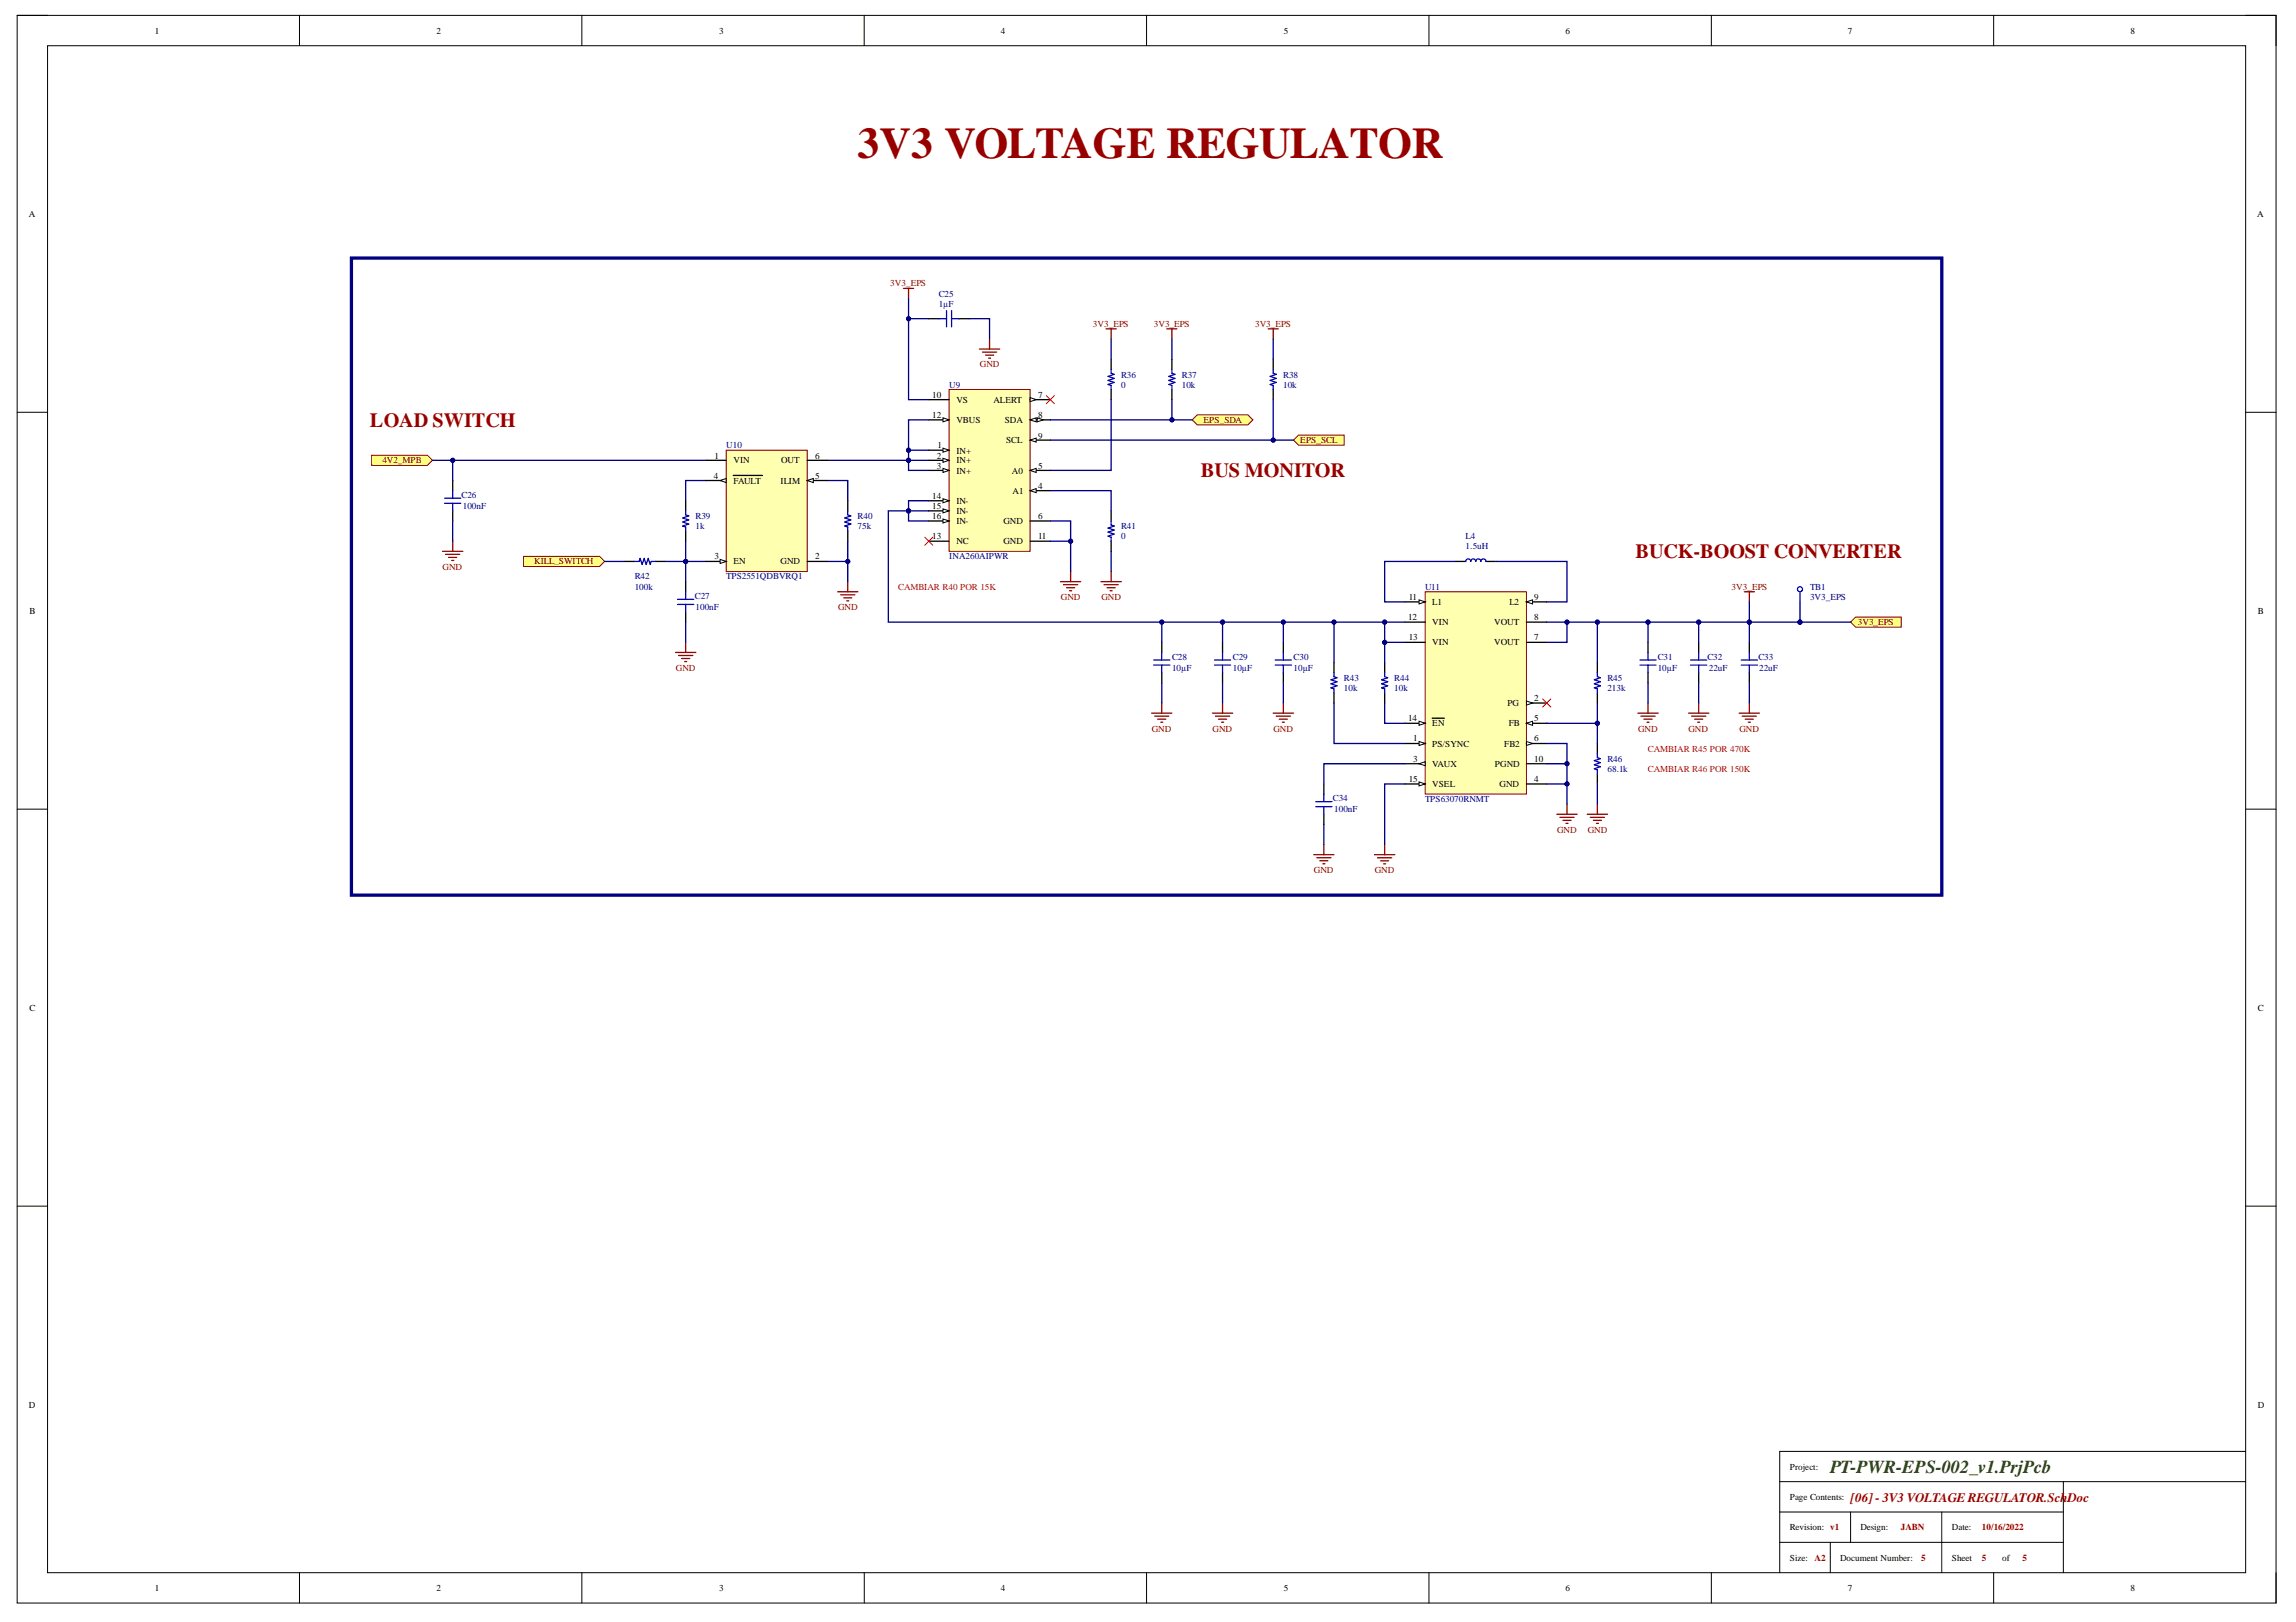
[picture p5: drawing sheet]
<svg xmlns="http://www.w3.org/2000/svg" width="297mm" height="210mm" viewBox="0 0 297 210" stroke-linecap="round" stroke-linejoin="round" font-family="sans-serif">
<defs><g id="words">
<text font-size="5.7" fill="#980000" x="111" y="20.4">3V3 VOLTAGE REGULATOR</text>
<g font-size="2.6" fill="#980000">
<text x="47.9" y="55.2">LOAD SWITCH</text>
<text x="155.4" y="61.7">BUS MONITOR</text>
<text x="211.6" y="72.2">BUCK-BOOST CONVERTER</text>
</g>
<text font-size="2.4" fill="#274e13" x="236.8" y="190.6">PT-PWR-EPS-002_v1.PrjPcb</text>
<text font-size="1.7" fill="#980000" x="239.4" y="194.3">[06]- 3V3 VOLTAGEREGULATOR.SchDoc</text>
<g font-size="1.2">
<text x="20" y="4.4">1</text>
<text x="56.5" y="4.4">2</text>
<text x="93" y="4.4">3</text>
<text x="129.5" y="4.4">4</text>
<text x="166.1" y="4.4">5</text>
<text x="202.5" y="4.4">6</text>
<text x="239.1" y="4.4">7</text>
<text x="275.6" y="4.4">8</text>
<text x="3.7" y="28.1">A</text>
<text x="292" y="28.1">A</text>
<text x="120.6" y="51.5">10</text>
<text x="123.7" y="52.1">VS</text>
<text x="128.5" y="52.1">ALERT</text>
<text x="134.3" y="51.5">7</text>
<text x="92.4" y="59.4">1</text>
<text x="94.9" y="60">VIN</text>
<text x="101.1" y="60">OUT</text>
<text x="105.5" y="59.4">6</text>
<text x="120.6" y="54.1">12</text>
<text x="121.2" y="59.4">2</text>
<text x="121.3" y="58">1</text>
<text x="123.7" y="54.7">VBUS</text>
<text x="123.7" y="58.7">IN+</text>
<text x="123.7" y="60">IN+</text>
<text x="130" y="54.7">SDA</text>
<text x="130.2" y="57.3">SCL</text>
<text x="134.3" y="54.1">8</text>
<text x="134.3" y="56.7">9</text>
<text x="92.3" y="62">4</text>
<text x="94.9" y="62.6">FAULT</text>
<text x="101" y="62.6">ILIM</text>
<text x="105.5" y="62">5</text>
<text x="120.6" y="64.6">14</text>
<text x="120.6" y="65.9">15</text>
<text x="121.2" y="60.6">3</text>
<text x="123.7" y="61.3">IN+</text>
<text x="123.7" y="65.2">IN-</text>
<text x="130.9" y="61.3">A0</text>
<text x="131" y="63.9">A1</text>
<text x="134.3" y="60.6">5</text>
<text x="134.3" y="63.2">4</text>
<text x="120.6" y="67.1">16</text>
<text x="120.6" y="69.8">13</text>
<text x="123.7" y="66.5">IN-</text>
<text x="123.7" y="67.8">IN-</text>
<text x="123.7" y="70.4">NC</text>
<text x="129.8" y="70.4">GND</text>
<text x="129.8" y="67.8">GND</text>
<text x="134.3" y="69.8">11</text>
<text x="134.3" y="67.1">6</text>
<text x="92.4" y="72.4">3</text>
<text x="94.9" y="73">EN</text>
<text x="101" y="73">GND</text>
<text x="105.5" y="72.4">2</text>
<text x="182.2" y="77.6">11</text>
<text x="198.5" y="77.6">9</text>
<text x="3.8" y="79.5">B</text>
<text x="182.2" y="80.2">12</text>
<text x="182.2" y="82.8">13</text>
<text x="185.3" y="78.3">L1</text>
<text x="185.3" y="80.9">VIN</text>
<text x="185.3" y="83.5">VIN</text>
<text x="193.3" y="80.9">VOUT</text>
<text x="193.3" y="83.5">VOUT</text>
<text x="195.3" y="78.3">L2</text>
<text x="198.5" y="80.2">8</text>
<text x="198.5" y="82.8">7</text>
<text x="292.1" y="79.5">B</text>
<text x="182.2" y="93.3">14</text>
<text x="182.8" y="95.9">1</text>
<text x="185.3" y="94">EN</text>
<text x="195" y="91.4">PG</text>
<text x="195.2" y="94">FB</text>
<text x="198.5" y="95.9">6</text>
<text x="198.5" y="93.3">5</text>
<text x="198.5" y="90.7">2</text>
<text x="182.2" y="101.2">15</text>
<text x="182.8" y="98.6">3</text>
<text x="185.3" y="101.8">VSEL</text>
<text x="185.3" y="99.2">VAUX</text>
<text x="185.3" y="96.6">PS/SYNC</text>
<text x="193.4" y="99.2">PGND</text>
<text x="194" y="101.8">GND</text>
<text x="194.6" y="96.6">FB2</text>
<text x="198.5" y="101.2">4</text>
<text x="198.5" y="98.6">10</text>
<text x="3.8" y="130.8">C</text>
<text x="292.1" y="130.8">C</text>
<text x="3.7" y="182.2">D</text>
<text x="292.1" y="182.2">D</text>
<text x="231.5" y="190.2">Project:</text>
<text x="231.5" y="194.1">Page Contents:</text>
<text x="231.5" y="202">Size:</text>
<text x="231.5" y="198">Revision: v1</text>
<text x="238.1" y="202">Document Number:</text>
<text x="240.7" y="198">Design:</text>
<text x="252.5" y="198">Date:</text>
<text x="252.5" y="202">Sheet</text>
<text x="259" y="202">of</text>
<text x="20" y="205.9">1</text>
<text x="56.5" y="205.9">2</text>
<text x="93" y="205.9">3</text>
<text x="129.5" y="205.9">4</text>
<text x="166.1" y="205.9">5</text>
<text x="202.5" y="205.9">6</text>
<text x="239.1" y="205.9">7</text>
<text x="275.6" y="205.9">8</text>
</g>
<g font-size="1.2" fill="#800000">
<text x="115.2" y="37.1">3V3_EPS</text>
<text x="126.8" y="47.5">GND</text>
<text x="141.4" y="42.3">3V3_EPS</text>
<text x="149.3" y="42.3">3V3_EPS</text>
<text x="162.4" y="42.3">3V3_EPS</text>
<text x="49.5" y="60">4V2_MPB</text>
<text x="155.7" y="54.7">EPS_SDA</text>
<text x="168.2" y="57.3">EPS_SCL</text>
<text x="57.3" y="73.7">GND</text>
<text x="69.1" y="73">KILL_SWITCH</text>
<text x="137.3" y="77.6">GND</text>
<text x="142.5" y="77.6">GND</text>
<text x="224" y="76.3">3V3_EPS</text>
<text x="108.4" y="79">GND</text>
<text x="240.3" y="80.9">3V3_EPS</text>
<text x="87.4" y="86.8">GND</text>
<text x="149" y="94.7">GND</text>
<text x="156.9" y="94.7">GND</text>
<text x="164.7" y="94.7">GND</text>
<text x="211.9" y="94.7">GND</text>
<text x="218.4" y="94.7">GND</text>
<text x="225" y="94.7">GND</text>
<text x="201.4" y="107.8">GND</text>
<text x="205.4" y="107.8">GND</text>
<text x="170" y="113">GND</text>
<text x="177.8" y="113">GND</text>
</g>
<g font-size="1.2" fill="#000080">
<text x="121.4" y="39.7">1µF</text>
<text x="121.4" y="38.4">C25</text>
<text x="122.8" y="50.2">U9</text>
<text x="145" y="50.2">0</text>
<text x="145" y="48.9">R36</text>
<text x="152.9" y="50.2">10k</text>
<text x="152.9" y="48.9">R37</text>
<text x="166" y="50.2">10k</text>
<text x="166" y="48.9">R38</text>
<text x="94" y="58">U10</text>
<text x="59.7" y="64.4">C26</text>
<text x="59.9" y="65.9">100nF</text>
<text x="90" y="68.5">1k</text>
<text x="90" y="67.1">R39</text>
<text x="111" y="68.5">75k</text>
<text x="111" y="67.1">R40</text>
<text x="145" y="69.8">0</text>
<text x="145" y="68.5">R41</text>
<text x="189.6" y="71.1">1.5uH</text>
<text x="189.6" y="69.8">L4</text>
<text x="82.1" y="76.3">100k</text>
<text x="82.1" y="75">R42</text>
<text x="89.9" y="77.5">C27</text>
<text x="94" y="75">TPS2551QDBVRQ1</text>
<text x="122.8" y="72.4">INA260AIPWR</text>
<text x="184.4" y="76.3">U11</text>
<text x="234.2" y="76.3">TB1</text>
<text x="234.2" y="77.6">3V3_EPS</text>
<text x="90" y="79">100nF</text>
<text x="151.6" y="86.8">10µF</text>
<text x="151.6" y="85.5">C28</text>
<text x="159.5" y="86.8">10µF</text>
<text x="159.5" y="85.5">C29</text>
<text x="167.4" y="86.8">10µF</text>
<text x="167.4" y="85.5">C30</text>
<text x="173.9" y="89.4">10k</text>
<text x="173.9" y="88.1">R43</text>
<text x="180.4" y="89.4">10k</text>
<text x="180.4" y="88.1">R44</text>
<text x="208" y="89.4">213k</text>
<text x="208" y="88.1">R45</text>
<text x="214.5" y="86.8">10µF</text>
<text x="214.5" y="85.5">C31</text>
<text x="220.9" y="85.4">C32</text>
<text x="221.1" y="86.8">22uF</text>
<text x="227.5" y="85.4">C33</text>
<text x="227.6" y="86.8">22uF</text>
<text x="208" y="99.9">68.1k</text>
<text x="208" y="98.6">R46</text>
<text x="172.4" y="103.7">C34</text>
<text x="172.6" y="105.1">100nF</text>
<text x="184.4" y="103.8">TPS63070RNMT</text>
</g>
<g font-size="1.2" fill="#f00">
<text x="116.2" y="76.3">CAMBIAR R40 POR 15K</text>
<text x="213.2" y="97.3">CAMBIAR R45 POR 470K</text>
<text x="213.2" y="99.9">CAMBIAR R46 POR 150K</text>
</g>
<g font-size="1.2" fill="#980000">
<text x="234.8" y="202">A2</text>
<text x="245.9" y="198">JABN</text>
<text x="248.5" y="202">5</text>
<text x="256.4" y="202">5</text>
<text x="256.4" y="198">10/16/2022</text>
<text x="261.7" y="202">5</text>
</g>
</g></defs>
<g fill="none" stroke="#000" stroke-width=".13">
<path d="M2.2 2h3.9M2.2 2h292.3v205.5h-292.3zM6.2 5.9h284.3v197.6h-284.3zM38.7 2v3.9M75.3 2v3.9M111.8 2v3.9M148.3 2v3.9M184.9 2v3.9M221.4 2v3.9M257.9 2v3.9M290.5 2h4v3.9M2.2 53.4h3.9"/>
<path d="M290.5 53.4h4M2.2 104.7h3.9M290.5 104.7h4M2.2 156.1h3.9M290.5 156.1h4M230.2 195.7h36.7M230.2 199.6h36.7M230.2 191.7h60.3M236.8 199.6v3.9M239.4 195.7v3.9M251.2 195.7v7.8M266.9 191.7v11.8"/>
<path d="M290.5 187.8h-60.3v15.7M38.7 203.5v4M75.3 203.5v4M111.8 203.5v4M148.3 203.5v4M184.9 203.5v4M221.4 203.5v4M257.9 203.5v4M294.5 203.5v4"/>
</g>
<path d="M58.6 62.2v1.3M58.6 66.1v1.3M80.8 72.7h1.4M84.8 72.7h1.3M88.7 64.8v1.3M88.7 68.7v1.3M88.7 75.3v1.3M88.7 79.2v1.3" fill="none" stroke="#000" stroke-width=".17"/>
<path d="M57.5 64.5h2.1M57.5 65.1h2.1M58.6 63.5v1M58.6 65.1v1M82.2 72.7h.5l.1-.4 .3 .7 .2-.7 .3 .7 .3-.7 .2 .7 .2-.3h.5M87.7 77.6h2.1M87.7 78.2h2.1M88.7 66.1v.5l.4 .2-.8 .2 .8 .3-.8 .3 .8 .2-.8 .3 .4 .1v.5M88.7 76.6v1M88.7 78.2v1" fill="none" stroke="#00f" stroke-width=".17"/>
<path d="M57.3 71.3h2.6M57.6 71.7h1.9M58 72.1h1.1M58.4 72.5h.3M58.6 70v1.3M87.4 84.4h2.6M87.8 84.8h1.8M88.2 85.2h1M88.6 85.6h.2M88.7 83.1v1.3" fill="none" stroke="#800000" stroke-width=".17"/>
<path d="M48.1 58.9h7.2l.6 .7-.6 .6h-7.2z" fill-rule="evenodd" fill="#ffff80"/>
<path d="M48.1 58.9h7.2l.6 .7-.6 .6h-7.2z" fill="none" stroke="#800000" stroke-width=".13"/>
<path d="M108.4 76.6h2.6M108.8 77h1.8M109.2 77.4h1M109.5 77.8h.3M109.7 75.3v1.3" fill="none" stroke="#800000" stroke-width=".17"/>
<path d="M122.8 50.4h10.5v20.9h-10.5z" fill-rule="evenodd" fill="#ffffb0"/>
<path d="M122.8 50.4h10.5v20.9h-10.5z" fill="none" stroke="#800000" stroke-width=".13"/>
<path d="M120.2 51.7h2.6M120.2 54.3h2.6" fill="none" stroke="#000" stroke-width=".17"/>
<path d="M122 54.1l.8 .2-.8 .3z" fill="#f8fcff"/>
<path d="M122 54.1l.8 .2-.8 .3z" fill="none" stroke="#000" stroke-width=".13"/>
<path d="M120.2 58.3h2.6" fill="none" stroke="#000" stroke-width=".17"/>
<path d="M122 58l.8 .3-.8 .2z" fill="#f8fcff"/>
<path d="M122 58l.8 .3-.8 .2z" fill="none" stroke="#000" stroke-width=".13"/>
<path d="M120.2 59.6h2.6" fill="none" stroke="#000" stroke-width=".17"/>
<path d="M122 59.3l.8 .3-.8 .2z" fill="#f8fcff"/>
<path d="M122 59.3l.8 .3-.8 .2z" fill="none" stroke="#000" stroke-width=".13"/>
<path d="M120.2 60.9h2.6" fill="none" stroke="#000" stroke-width=".17"/>
<path d="M122 60.6l.8 .3-.8 .2z" fill="#f8fcff"/>
<path d="M122 60.6l.8 .3-.8 .2z" fill="none" stroke="#000" stroke-width=".13"/>
<path d="M120.2 64.8h2.6" fill="none" stroke="#000" stroke-width=".17"/>
<path d="M122 64.5l.8 .3-.8 .3z" fill="#f8fcff"/>
<path d="M122 64.5l.8 .3-.8 .3z" fill="none" stroke="#000" stroke-width=".13"/>
<path d="M120.2 66.1h2.6" fill="none" stroke="#000" stroke-width=".17"/>
<path d="M122 65.9l.8 .2-.8 .3z" fill="#f8fcff"/>
<path d="M122 65.9l.8 .2-.8 .3z" fill="none" stroke="#000" stroke-width=".13"/>
<path d="M120.2 67.4h2.6" fill="none" stroke="#000" stroke-width=".17"/>
<path d="M122 67.2l.8 .2-.8 .3z" fill="#f8fcff"/>
<path d="M122 67.2l.8 .2-.8 .3z" fill="none" stroke="#000" stroke-width=".13"/>
<path d="M133.3 51.7h2.6M120.2 70h2.6" fill="none" stroke="#000" stroke-width=".17"/>
<path d="M133.3 51.5l.8 .2-.8 .3z" fill="#f8fcff"/>
<path d="M133.3 51.5l.8 .2-.8 .3z" fill="none" stroke="#000" stroke-width=".13"/>
<path d="M133.3 54.3h2.6" fill="none" stroke="#000" stroke-width=".17"/>
<path d="M133.3 54.3l.8-.2v.5z" fill="#f8fcff"/>
<path d="M133.3 54.3l.8-.2v.5z" fill="none" stroke="#000" stroke-width=".13"/>
<path d="M134.2 54.1l.8 .2-.8 .3z" fill="#f8fcff"/>
<path d="M134.2 54.1l.8 .2-.8 .3z" fill="none" stroke="#000" stroke-width=".13"/>
<path d="M133.3 57h2.6" fill="none" stroke="#000" stroke-width=".17"/>
<path d="M133.3 57l.8-.3v.5z" fill="#f8fcff"/>
<path d="M133.3 57l.8-.3v.5z" fill="none" stroke="#000" stroke-width=".13"/>
<path d="M133.3 60.9h2.6" fill="none" stroke="#000" stroke-width=".17"/>
<path d="M133.3 60.9l.8-.3v.5z" fill="#f8fcff"/>
<path d="M133.3 60.9l.8-.3v.5z" fill="none" stroke="#000" stroke-width=".13"/>
<path d="M133.3 63.5h2.6" fill="none" stroke="#000" stroke-width=".17"/>
<path d="M133.3 63.5l.8-.3v.6z" fill="#f8fcff"/>
<path d="M133.3 63.5l.8-.3v.6z" fill="none" stroke="#000" stroke-width=".13"/>
<path d="M133.3 70h2.6M133.3 67.4h2.6" fill="none" stroke="#000" stroke-width=".17"/>
<path d="M126.7 45.2h2.6M127.1 45.6h1.8M127.5 46h1M127.9 46.3h.3M128 43.9v1.3M137.2 75.3h2.6M137.6 75.7h1.8M138 76.1h1M138.4 76.5h.2M138.5 74v1.3" fill="none" stroke="#800000" stroke-width=".17"/>
<path d="M119.6 69.5l1.1 1.1M120.7 69.5l-1.1 1.1" fill="none" stroke="#f00" stroke-width=".13"/>
<path d="M154.2 54.3l.7-.6h6.5l.7 .6-.7 .7h-6.5z" fill-rule="evenodd" fill="#ffff80"/>
<path d="M154.2 54.3l.7-.6h6.5l.7 .6-.7 .7h-6.5z" fill="none" stroke="#800000" stroke-width=".13"/>
<path d="M167.3 57l.7-.7h5.9v1.3h-5.9z" fill-rule="evenodd" fill="#ffff80"/>
<path d="M167.3 57l.7-.7h5.9v1.3h-5.9z" fill="none" stroke="#800000" stroke-width=".13"/>
<path d="M135.4 51.2l1 1M136.4 51.2l-1 1" fill="none" stroke="#f00" stroke-width=".13"/>
<g fill="none" stroke="#800000" stroke-width=".17">
<path d="M116.9 37.3h1.3M117.5 37.3v1.3M143.1 42.6h1.3M143.8 42.6v1.3M151 42.6h1.3M151.6 42.6v1.3M164.1 42.6h1.3M164.7 42.6v1.3M142.4 75.3h2.7M142.8 75.7h1.9M143.2 76.1h1.1M143.6 76.5h.3"/>
<path d="M143.8 74v1.3M170 110.6h2.6M170.4 111h1.8M170.7 111.4h1.1M171.1 111.8h.3M171.3 109.3v1.3M177.8 110.6h2.6M178.2 111h1.9M178.6 111.4h1.1M179 111.8h.3M179.1 109.3v1.3"/>
</g>
<g fill="none" stroke="#000" stroke-width=".17">
<path d="M120.2 41.2h1.3M124.1 41.2h1.3M143.8 46.5v1.3M143.8 50.4v1.3M151.6 46.5v1.3M151.6 50.4v1.3M164.7 46.5v1.3M164.7 50.4v1.3M109.7 64.8v1.3M109.7 68.7v1.3M143.8 66.1v1.3M143.8 70v1.3"/>
<path d="M150.3 83.1v1.3M150.3 87v1.4M158.2 83.1v1.3M158.2 87v1.4M166 83.1v1.3M166 87v1.4M179.1 85.7v1.4M179.1 89.7v1.3M171.3 101.4v1.4M171.3 105.4v1.3"/>
</g>
<g fill="none" stroke="#00f" stroke-width=".17">
<path d="M121.5 41.2h1M122.5 40.2v2.1M123.1 41.2h1M123.1 40.2v2.1M143.8 47.8v.5l.3 .1-.7 .3 .7 .3-.7 .2 .7 .3-.7 .3 .4 .1v.5M151.6 47.8v.5l.4 .1-.8 .3 .8 .3-.8 .2 .8 .3-.8 .3 .4 .1v.5M164.7 47.8v.5l.4 .1-.8 .3 .8 .3-.8 .2 .8 .3-.8 .3 .4 .1v.5M109.7 66.1v.5l.4 .2-.8 .2 .8 .3-.8 .3 .8 .2-.8 .3 .4 .1v.5M143.8 67.4v.5l.3 .2-.7 .2 .7 .3-.7 .3 .7 .2-.7 .3 .4 .1v.5M149.3 85.4h2.1M149.3 86.1h2.1M150.3 84.4v1"/>
<path d="M150.3 86.1v.9M157.1 85.4h2.1M157.1 86.1h2.1M158.2 84.4v1M158.2 86.1v.9M165 85.4h2.1M165 86.1h2.1M166 84.4v1M166 86.1v.9M179.1 87.1v.5l.4 .1-.8 .3 .8 .2-.8 .3 .8 .3-.8 .2 .4 .1v.6M170.2 103.7h2.1M170.2 104.4h2.1"/>
<path d="M171.3 102.8v.9M171.3 104.4v1"/>
</g>
<path d="M45.5 33.4h205.7v82.4h-205.7z" fill="none" stroke="#000080" stroke-width=".42"/>
<path d="M184.4 76.6h13.1v26.2h-13.1z" fill-rule="evenodd" fill="#ffffb0"/>
<path d="M184.4 76.6h13.1v26.2h-13.1z" fill="none" stroke="#800000" stroke-width=".13"/>
<path d="M181.8 77.9h2.6" fill="none" stroke="#000" stroke-width=".17"/>
<path d="M183.6 77.6l.8 .3-.8 .3z" fill="#f8fcff"/>
<path d="M183.6 77.6l.8 .3-.8 .3z" fill="none" stroke="#000" stroke-width=".13"/>
<path d="M181.8 80.5h2.6M181.8 83.1h2.6M181.8 93.6h2.6" fill="none" stroke="#000" stroke-width=".17"/>
<path d="M183.6 93.3l.8 .3-.8 .3z" fill="#f8fcff"/>
<path d="M183.6 93.3l.8 .3-.8 .3z" fill="none" stroke="#000" stroke-width=".13"/>
<path d="M185.3 92.9h1.6M181.8 101.5h2.6" fill="none" stroke="#000" stroke-width=".17"/>
<path d="M183.6 101.2l.8 .3-.8 .2z" fill="#f8fcff"/>
<path d="M183.6 101.2l.8 .3-.8 .2z" fill="none" stroke="#000" stroke-width=".13"/>
<path d="M181.8 98.8h2.6" fill="none" stroke="#000" stroke-width=".17"/>
<path d="M183.6 98.8l.8-.2v.5z" fill="#f8fcff"/>
<path d="M183.6 98.8l.8-.2v.5z" fill="none" stroke="#000" stroke-width=".13"/>
<path d="M181.8 96.2h2.6" fill="none" stroke="#000" stroke-width=".17"/>
<path d="M183.6 96l.8 .2-.8 .3z" fill="#f8fcff"/>
<path d="M183.6 96l.8 .2-.8 .3z" fill="none" stroke="#000" stroke-width=".13"/>
<path d="M197.5 77.9h2.6" fill="none" stroke="#000" stroke-width=".17"/>
<path d="M197.5 77.9l.8-.3v.6z" fill="#f8fcff"/>
<path d="M197.5 77.9l.8-.3v.6z" fill="none" stroke="#000" stroke-width=".13"/>
<path d="M197.5 80.5h2.6M197.5 83.1h2.6M197.5 98.8h2.6M197.5 96.2h2.6M197.5 101.5h2.6" fill="none" stroke="#000" stroke-width=".17"/>
<path d="M197.5 96l.8 .2-.8 .3z" fill="#f8fcff"/>
<path d="M197.5 96l.8 .2-.8 .3z" fill="none" stroke="#000" stroke-width=".13"/>
<path d="M197.5 93.6h2.6" fill="none" stroke="#000" stroke-width=".17"/>
<path d="M197.5 93.6l.8-.3v.6z" fill="#f8fcff"/>
<path d="M197.5 93.6l.8-.3v.6z" fill="none" stroke="#000" stroke-width=".13"/>
<path d="M197.5 91h2.6" fill="none" stroke="#000" stroke-width=".17"/>
<path d="M197.5 90.7l.8 .3-.8 .2z" fill="#f8fcff"/>
<path d="M197.5 90.7l.8 .3-.8 .2z" fill="none" stroke="#000" stroke-width=".13"/>
<g fill="none" stroke="#000" stroke-width=".17">
<path d="M188.3 72.7h1.3M192.2 72.7h1.3M172.6 85.7v1.3M172.6 89.7v1.3M206.7 85.7v1.4M206.7 89.7v1.3M206.7 96.2v1.3M213.2 83.1v1.3M213.2 87.1v1.3M219.8 83.1v1.3M219.8 87.1v1.3M226.3 83.1v1.3"/>
<path d="M226.3 87.1v1.3M206.7 100.1v1.4"/>
</g>
<g fill="none" stroke="#00f" stroke-width=".17">
<path d="M189.6 72.7a.33 .33 0 0 1 .4-.4 .33 .33 0 0 1 .3 .4 .32 .32 0 0 1 .3-.4 .32 .32 0 0 1 .3 .4 .33 .33 0 0 1 .4-.4 .33 .33 0 0 1 .3 .4 .33 .33 0 0 1 .3-.4 .33 .33 0 0 1 .3 .4M172.6 87v.6l.4 .1-.8 .3 .8 .2-.8 .3 .8 .3-.8 .2 .4 .1v.6M206.7 87.1v.5l.3 .1-.7 .3 .7 .2-.7 .3 .7 .3-.7 .2 .4 .1v.6M206.7 97.5v.5l.3 .2-.7 .2 .7 .3-.7 .3 .7 .2-.7 .3 .4 .1v.5M212.2 85.4h2.1M212.2 86.1h2.1M213.2 84.4v1M213.2 86.1v1M218.7 85.4h2.1M218.7 86.1h2.1M219.8 84.4v1M219.8 86.1v1"/>
<path d="M225.3 85.4h2.1M225.3 86.1h2.1M226.3 84.4v1M226.3 86.1v1"/>
</g>
<g fill="none" stroke="#800000" stroke-width=".17">
<path d="M149 92.3h2.6M149.4 92.7h1.8M149.8 93.1h1M150.2 93.5h.2M150.3 91v1.3M156.9 92.3h2.6M157.2 92.7h1.9M157.6 93.1h1.1M158 93.5h.3M158.2 91v1.3M164.7 92.3h2.6M165.1 92.7h1.8"/>
<path d="M165.5 93.1h1.1M165.9 93.5h.3M166 91v1.3M211.9 92.3h2.6M212.3 92.7h1.8M212.7 93.1h1M213.1 93.5h.2M213.2 91v1.3M218.5 92.3h2.6M218.8 92.7h1.9M219.2 93.1h1.1M219.6 93.5h.3"/>
<path d="M219.8 91v1.3M225 92.3h2.6M225.4 92.7h1.8M225.8 93.1h1M226.2 93.5h.2M226.3 91v1.3M201.4 105.4h2.6M201.8 105.8h1.8M202.2 106.2h1.1M202.6 106.6h.3M202.7 104.1v1.3M205.3 105.4h2.7"/>
<path d="M205.7 105.8h1.9M206.1 106.2h1.1M206.5 106.6h.3M206.7 104.1v1.3"/>
</g>
<path d="M239.4 80.5l.7-.6h5.9v1.3h-5.9z" fill-rule="evenodd" fill="#ffff80"/>
<path d="M239.4 80.5l.7-.6h5.9v1.3h-5.9z" fill="none" stroke="#800000" stroke-width=".13"/>
<path d="M199.6 90.5l1 1M200.6 90.5l-1 1" fill="none" stroke="#f00" stroke-width=".13"/>
<path d="M225.7 76.6h1.3M226.3 76.6v1.3" fill="none" stroke="#800000" stroke-width=".17"/>
<g fill="none" stroke="#00f" stroke-width=".17">
<path d="M232.9 76.6v1.3"/>
<circle cx="232.9" cy="76.3" r=".33"/>
</g>
<path d="M67.7 72h9.9l.6 .7-.6 .6h-9.9z" fill-rule="evenodd" fill="#ffff80"/>
<path d="M67.7 72h9.9l.6 .7-.6 .6h-9.9z" fill="none" stroke="#800000" stroke-width=".13"/>
<path d="M91.3 72.7h-2.6v2.6" fill="none" stroke="#000080" stroke-width=".17"/>
<circle cx="88.7" cy="72.7" r=".26" fill="#000080"/>
<circle cx="88.7" cy="72.7" r=".26" fill="none" stroke="#000080" stroke-width=".13"/>
<path d="M88.7 70v2.7M91.3 62.2h-2.6v2.6M88.7 80.5v2.6" fill="none" stroke="#000080" stroke-width=".17"/>
<circle cx="88.7" cy="72.7" r=".26" fill="#000080"/>
<circle cx="88.7" cy="72.7" r=".26" fill="none" stroke="#000080" stroke-width=".13"/>
<path d="M55.9 59.6h2.7" fill="none" stroke="#000080" stroke-width=".17"/>
<circle cx="58.6" cy="59.6" r=".26" fill="#000080"/>
<circle cx="58.6" cy="59.6" r=".26" fill="none" stroke="#000080" stroke-width=".13"/>
<path d="M58.6 67.4v2.6M107.1 72.7h2.6v2.6" fill="none" stroke="#000080" stroke-width=".17"/>
<circle cx="109.7" cy="72.7" r=".26" fill="#000080"/>
<circle cx="109.7" cy="72.7" r=".26" fill="none" stroke="#000080" stroke-width=".13"/>
<path d="M109.7 70v2.7" fill="none" stroke="#000080" stroke-width=".17"/>
<circle cx="109.7" cy="72.7" r=".26" fill="#000080"/>
<circle cx="109.7" cy="72.7" r=".26" fill="none" stroke="#000080" stroke-width=".13"/>
<path d="M120.2 41.2h-2.7v10.5h2.7M107.1 62.2h2.6v2.6" fill="none" stroke="#000080" stroke-width=".17"/>
<circle cx="117.5" cy="41.2" r=".26" fill="#000080"/>
<circle cx="117.5" cy="41.2" r=".26" fill="none" stroke="#000080" stroke-width=".13"/>
<path d="M125.4 41.2h2.6v2.7M135.9 67.4h2.6v2.6h-2.6" fill="none" stroke="#000080" stroke-width=".17"/>
<circle cx="138.5" cy="70" r=".26" fill="#000080"/>
<circle cx="138.5" cy="70" r=".26" fill="none" stroke="#000080" stroke-width=".13"/>
<path d="M138.5 70v4" fill="none" stroke="#000080" stroke-width=".17"/>
<circle cx="138.5" cy="70" r=".26" fill="#000080"/>
<circle cx="138.5" cy="70" r=".26" fill="none" stroke="#000080" stroke-width=".13"/>
<path d="M120.2 54.3h-2.7v4M151.6 43.9v2.6M164.7 43.9v2.6" fill="none" stroke="#000080" stroke-width=".17"/>
<circle cx="117.5" cy="58.3" r=".26" fill="#000080"/>
<circle cx="117.5" cy="58.3" r=".26" fill="none" stroke="#000080" stroke-width=".13"/>
<path d="M117.5 38.6v2.6" fill="none" stroke="#000080" stroke-width=".17"/>
<circle cx="117.5" cy="41.2" r=".26" fill="#000080"/>
<circle cx="117.5" cy="41.2" r=".26" fill="none" stroke="#000080" stroke-width=".13"/>
<path d="M164.7 51.7v5.3" fill="none" stroke="#000080" stroke-width=".17"/>
<circle cx="164.7" cy="57" r=".26" fill="#000080"/>
<circle cx="164.7" cy="57" r=".26" fill="none" stroke="#000080" stroke-width=".13"/>
<path d="M117.5 59.6h2.7M135.9 63.5h7.9v2.6M143.8 71.3v2.7" fill="none" stroke="#000080" stroke-width=".17"/>
<circle cx="117.5" cy="59.6" r=".26" fill="#000080"/>
<circle cx="117.5" cy="59.6" r=".26" fill="none" stroke="#000080" stroke-width=".13"/>
<path d="M107.1 59.6h10.4" fill="none" stroke="#000080" stroke-width=".17"/>
<circle cx="117.5" cy="59.6" r=".26" fill="#000080"/>
<circle cx="117.5" cy="59.6" r=".26" fill="none" stroke="#000080" stroke-width=".13"/>
<path d="M143.8 51.7v9.2h-7.9M143.8 43.9v2.6M151.6 51.7v2.6h2.6" fill="none" stroke="#000080" stroke-width=".17"/>
<circle cx="151.6" cy="54.3" r=".26" fill="#000080"/>
<circle cx="151.6" cy="54.3" r=".26" fill="none" stroke="#000080" stroke-width=".13"/>
<path d="M135.9 54.3h15.7" fill="none" stroke="#000080" stroke-width=".17"/>
<circle cx="151.6" cy="54.3" r=".26" fill="#000080"/>
<circle cx="151.6" cy="54.3" r=".26" fill="none" stroke="#000080" stroke-width=".13"/>
<path d="M181.8 80.5h-2.7v2.6h2.7" fill="none" stroke="#000080" stroke-width=".17"/>
<circle cx="179.1" cy="80.5" r=".26" fill="#000080"/>
<circle cx="179.1" cy="80.5" r=".26" fill="none" stroke="#000080" stroke-width=".13"/>
<circle cx="179.1" cy="83.1" r=".26" fill="#000080"/>
<circle cx="179.1" cy="83.1" r=".26" fill="none" stroke="#000080" stroke-width=".13"/>
<path d="M179.1 83.1v2.6M181.8 98.8h-10.5v2.7M171.3 106.7v2.6M181.8 101.5h-2.7v7.8" fill="none" stroke="#000080" stroke-width=".17"/>
<circle cx="179.1" cy="83.1" r=".26" fill="#000080"/>
<circle cx="179.1" cy="83.1" r=".26" fill="none" stroke="#000080" stroke-width=".13"/>
<path d="M172.6 91v5.2h9.2M179.1 91v2.6h2.7M179.1 80.5h-6.5v5.2" fill="none" stroke="#000080" stroke-width=".17"/>
<circle cx="179.1" cy="80.5" r=".26" fill="#000080"/>
<circle cx="179.1" cy="80.5" r=".26" fill="none" stroke="#000080" stroke-width=".13"/>
<circle cx="172.6" cy="80.5" r=".26" fill="#000080"/>
<circle cx="172.6" cy="80.5" r=".26" fill="none" stroke="#000080" stroke-width=".13"/>
<path d="M172.6 80.5h-6.6v2.6" fill="none" stroke="#000080" stroke-width=".17"/>
<circle cx="166" cy="80.5" r=".26" fill="#000080"/>
<circle cx="166" cy="80.5" r=".26" fill="none" stroke="#000080" stroke-width=".13"/>
<circle cx="172.6" cy="80.5" r=".26" fill="#000080"/>
<circle cx="172.6" cy="80.5" r=".26" fill="none" stroke="#000080" stroke-width=".13"/>
<path d="M166 80.5h-7.8v2.6" fill="none" stroke="#000080" stroke-width=".17"/>
<circle cx="158.2" cy="80.5" r=".26" fill="#000080"/>
<circle cx="158.2" cy="80.5" r=".26" fill="none" stroke="#000080" stroke-width=".13"/>
<circle cx="166" cy="80.5" r=".26" fill="#000080"/>
<circle cx="166" cy="80.5" r=".26" fill="none" stroke="#000080" stroke-width=".13"/>
<path d="M158.2 80.5h-7.9v2.6" fill="none" stroke="#000080" stroke-width=".17"/>
<circle cx="150.3" cy="80.5" r=".26" fill="#000080"/>
<circle cx="150.3" cy="80.5" r=".26" fill="none" stroke="#000080" stroke-width=".13"/>
<circle cx="158.2" cy="80.5" r=".26" fill="#000080"/>
<circle cx="158.2" cy="80.5" r=".26" fill="none" stroke="#000080" stroke-width=".13"/>
<path d="M150.3 88.4v2.6M158.2 88.4v2.6M166 88.4v2.6M200.1 98.8h2.6v2.7h-2.6" fill="none" stroke="#000080" stroke-width=".17"/>
<circle cx="202.7" cy="98.8" r=".26" fill="#000080"/>
<circle cx="202.7" cy="98.8" r=".26" fill="none" stroke="#000080" stroke-width=".13"/>
<circle cx="202.7" cy="101.4" r=".26" fill="#000080"/>
<circle cx="202.7" cy="101.4" r=".26" fill="none" stroke="#000080" stroke-width=".13"/>
<path d="M202.7 101.5v2.6" fill="none" stroke="#000080" stroke-width=".17"/>
<circle cx="202.7" cy="101.4" r=".26" fill="#000080"/>
<circle cx="202.7" cy="101.4" r=".26" fill="none" stroke="#000080" stroke-width=".13"/>
<path d="M200.1 96.2h2.6v2.6" fill="none" stroke="#000080" stroke-width=".17"/>
<circle cx="202.7" cy="98.8" r=".26" fill="#000080"/>
<circle cx="202.7" cy="98.8" r=".26" fill="none" stroke="#000080" stroke-width=".13"/>
<path d="M200.1 80.5h2.6v2.6h-2.6" fill="none" stroke="#000080" stroke-width=".17"/>
<circle cx="202.7" cy="80.5" r=".26" fill="#000080"/>
<circle cx="202.7" cy="80.5" r=".26" fill="none" stroke="#000080" stroke-width=".13"/>
<path d="M200.1 93.6h6.6v2.6" fill="none" stroke="#000080" stroke-width=".17"/>
<circle cx="206.7" cy="93.6" r=".26" fill="#000080"/>
<circle cx="206.7" cy="93.6" r=".26" fill="none" stroke="#000080" stroke-width=".13"/>
<path d="M206.7 91v2.6M206.7 101.5v2.6" fill="none" stroke="#000080" stroke-width=".17"/>
<circle cx="206.7" cy="93.6" r=".26" fill="#000080"/>
<circle cx="206.7" cy="93.6" r=".26" fill="none" stroke="#000080" stroke-width=".13"/>
<path d="M206.7 80.5v5.2" fill="none" stroke="#000080" stroke-width=".17"/>
<circle cx="206.7" cy="80.5" r=".26" fill="#000080"/>
<circle cx="206.7" cy="80.5" r=".26" fill="none" stroke="#000080" stroke-width=".13"/>
<path d="M213.2 88.4v2.6M219.8 80.5h6.5v2.6" fill="none" stroke="#000080" stroke-width=".17"/>
<circle cx="226.3" cy="80.5" r=".26" fill="#000080"/>
<circle cx="226.3" cy="80.5" r=".26" fill="none" stroke="#000080" stroke-width=".13"/>
<circle cx="219.8" cy="80.5" r=".26" fill="#000080"/>
<circle cx="219.8" cy="80.5" r=".26" fill="none" stroke="#000080" stroke-width=".13"/>
<path d="M226.3 80.5h6.6" fill="none" stroke="#000080" stroke-width=".17"/>
<circle cx="232.9" cy="80.5" r=".26" fill="#000080"/>
<circle cx="232.9" cy="80.5" r=".26" fill="none" stroke="#000080" stroke-width=".13"/>
<circle cx="226.3" cy="80.5" r=".26" fill="#000080"/>
<circle cx="226.3" cy="80.5" r=".26" fill="none" stroke="#000080" stroke-width=".13"/>
<path d="M213.2 80.5h6.6v2.6" fill="none" stroke="#000080" stroke-width=".17"/>
<circle cx="219.8" cy="80.5" r=".26" fill="#000080"/>
<circle cx="219.8" cy="80.5" r=".26" fill="none" stroke="#000080" stroke-width=".13"/>
<circle cx="213.2" cy="80.5" r=".26" fill="#000080"/>
<circle cx="213.2" cy="80.5" r=".26" fill="none" stroke="#000080" stroke-width=".13"/>
<path d="M188.3 72.7h-9.2v5.2h2.7M193.5 72.7h9.2v5.2h-2.6M219.8 88.4v2.6M226.3 88.4v2.6M232.9 80.5h6.5" fill="none" stroke="#000080" stroke-width=".17"/>
<circle cx="232.9" cy="80.5" r=".26" fill="#000080"/>
<circle cx="232.9" cy="80.5" r=".26" fill="none" stroke="#000080" stroke-width=".13"/>
<path d="M232.9 77.9v2.6" fill="none" stroke="#000080" stroke-width=".17"/>
<circle cx="232.9" cy="80.5" r=".26" fill="#000080"/>
<circle cx="232.9" cy="80.5" r=".26" fill="none" stroke="#000080" stroke-width=".13"/>
<path d="M226.3 77.9v2.6" fill="none" stroke="#000080" stroke-width=".17"/>
<circle cx="226.3" cy="80.5" r=".26" fill="#000080"/>
<circle cx="226.3" cy="80.5" r=".26" fill="none" stroke="#000080" stroke-width=".13"/>
<path d="M120.2 64.8h-2.7v1.3" fill="none" stroke="#000080" stroke-width=".17"/>
<circle cx="117.5" cy="66.1" r=".26" fill="#000080"/>
<circle cx="117.5" cy="66.1" r=".26" fill="none" stroke="#000080" stroke-width=".13"/>
<path d="M117.5 66.1v1.3h2.7" fill="none" stroke="#000080" stroke-width=".17"/>
<circle cx="117.5" cy="66.1" r=".26" fill="#000080"/>
<circle cx="117.5" cy="66.1" r=".26" fill="none" stroke="#000080" stroke-width=".13"/>
<path d="M91.3 59.6h-32.7v2.6" fill="none" stroke="#000080" stroke-width=".17"/>
<circle cx="58.6" cy="59.6" r=".26" fill="#000080"/>
<circle cx="58.6" cy="59.6" r=".26" fill="none" stroke="#000080" stroke-width=".13"/>
<path d="M86.1 72.7h2.6" fill="none" stroke="#000080" stroke-width=".17"/>
<circle cx="88.7" cy="72.7" r=".26" fill="#000080"/>
<circle cx="88.7" cy="72.7" r=".26" fill="none" stroke="#000080" stroke-width=".13"/>
<path d="M78.2 72.7h2.6M120.2 66.1h-5.3v14.4h35.4" fill="none" stroke="#000080" stroke-width=".17"/>
<circle cx="150.3" cy="80.5" r=".26" fill="#000080"/>
<circle cx="150.3" cy="80.5" r=".26" fill="none" stroke="#000080" stroke-width=".13"/>
<circle cx="117.5" cy="66.1" r=".26" fill="#000080"/>
<circle cx="117.5" cy="66.1" r=".26" fill="none" stroke="#000080" stroke-width=".13"/>
<path d="M120.2 58.3h-2.7v2.6h2.7" fill="none" stroke="#000080" stroke-width=".17"/>
<circle cx="117.5" cy="59.6" r=".26" fill="#000080"/>
<circle cx="117.5" cy="59.6" r=".26" fill="none" stroke="#000080" stroke-width=".13"/>
<circle cx="117.5" cy="58.3" r=".26" fill="#000080"/>
<circle cx="117.5" cy="58.3" r=".26" fill="none" stroke="#000080" stroke-width=".13"/>
<path d="M135.9 57h31.4" fill="none" stroke="#000080" stroke-width=".17"/>
<circle cx="164.7" cy="57" r=".26" fill="#000080"/>
<circle cx="164.7" cy="57" r=".26" fill="none" stroke="#000080" stroke-width=".13"/>
<path d="M202.7 80.5h10.5v2.6" fill="none" stroke="#000080" stroke-width=".17"/>
<circle cx="213.2" cy="80.5" r=".26" fill="#000080"/>
<circle cx="213.2" cy="80.5" r=".26" fill="none" stroke="#000080" stroke-width=".13"/>
<circle cx="206.7" cy="80.5" r=".26" fill="#000080"/>
<circle cx="206.7" cy="80.5" r=".26" fill="none" stroke="#000080" stroke-width=".13"/>
<circle cx="202.7" cy="80.5" r=".26" fill="#000080"/>
<circle cx="202.7" cy="80.5" r=".26" fill="none" stroke="#000080" stroke-width=".13"/>
<path d="M94 58.3h10.4v15.7h-10.4z" fill-rule="evenodd" fill="#ffffb0"/>
<path d="M94 58.3h10.4v15.7h-10.4z" fill="none" stroke="#800000" stroke-width=".13"/>
<path d="M91.3 59.6h2.7M91.3 62.2h2.7" fill="none" stroke="#000" stroke-width=".17"/>
<path d="M93.2 62.2l.8-.3v.5z" fill="#f8fcff"/>
<path d="M93.2 62.2l.8-.3v.5z" fill="none" stroke="#000" stroke-width=".13"/>
<path d="M91.3 72.7h2.7M94.9 61.5h3.7" fill="none" stroke="#000" stroke-width=".17"/>
<path d="M93.2 72.4l.8 .3-.8 .2z" fill="#f8fcff"/>
<path d="M93.2 72.4l.8 .3-.8 .2z" fill="none" stroke="#000" stroke-width=".13"/>
<path d="M104.4 59.6h2.7M104.4 62.2h2.7" fill="none" stroke="#000" stroke-width=".17"/>
<path d="M104.4 62.2l.8-.3v.5z" fill="#f8fcff"/>
<path d="M104.4 62.2l.8-.3v.5z" fill="none" stroke="#000" stroke-width=".13"/>
<path d="M104.4 72.7h2.7" fill="none" stroke="#000" stroke-width=".17"/>
<use href="#words"/>
</svg>
